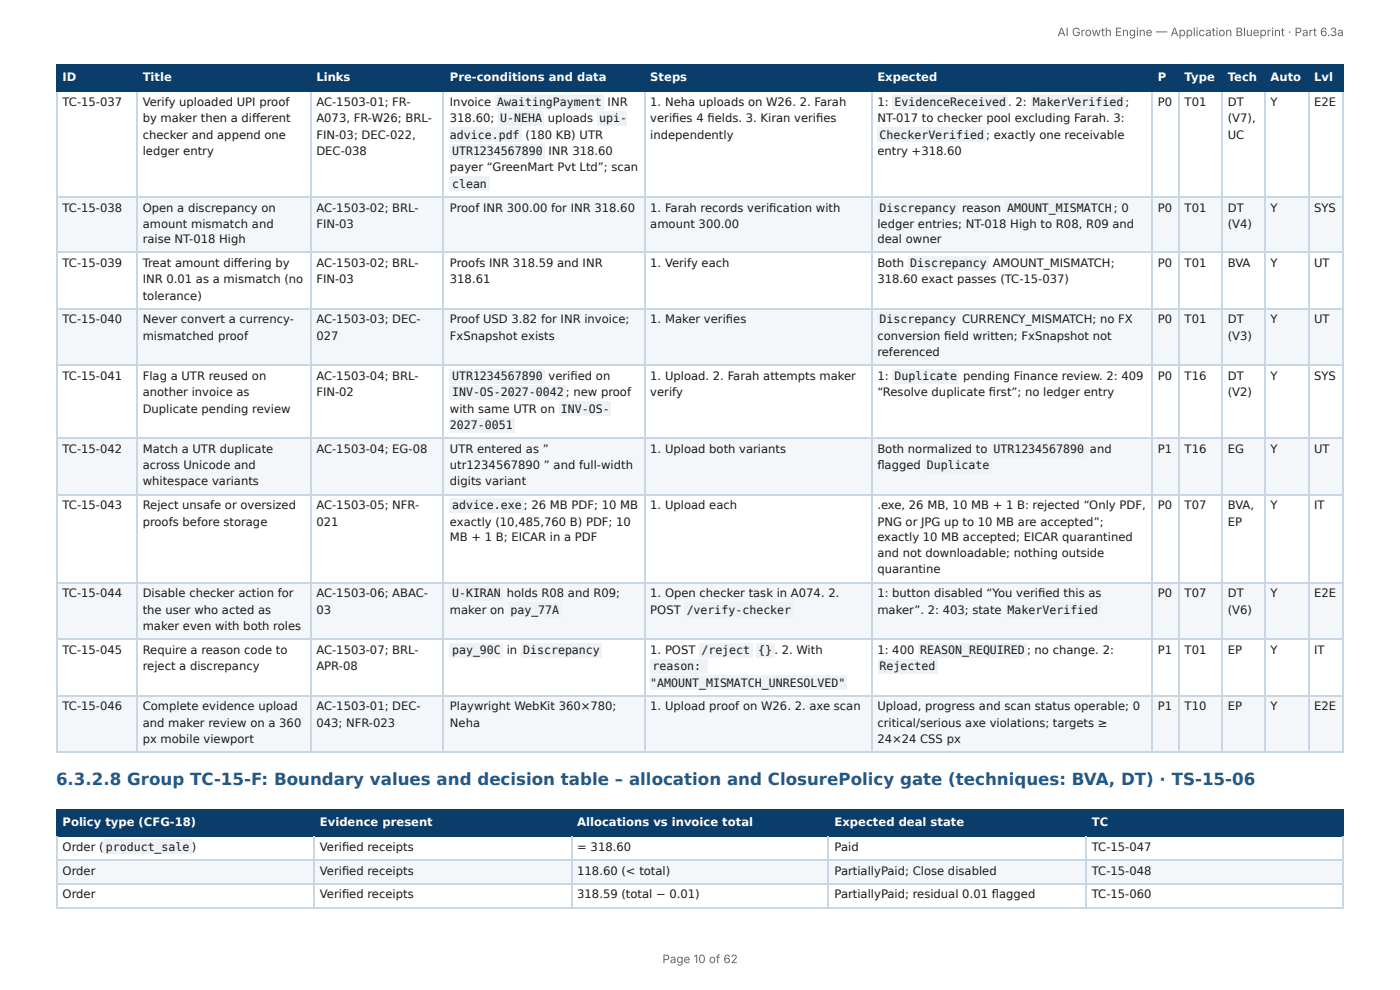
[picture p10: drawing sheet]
<svg xmlns="http://www.w3.org/2000/svg" width="297mm" height="210mm" viewBox="0 0 297 210" stroke-linecap="round" stroke-linejoin="round" font-family="sans-serif">
<defs><g id="words">
<text font-size="3.5" fill="#1f5a8c" x="11.9" y="166.8">6.3.2.8 Group TC-15-F: Boundary values and decision table – allocation and ClosurePolicy gate (techniques: BVA, DT) · TS-15-06</text>
<g font-size="2.5" fill="#666">
<text x="224.6" y="7.7">AI Growth Engine — Application Blueprint · Part 6.3a</text>
<text x="140.7" y="204.5">Page 10 of 62</text>
</g>
<g font-size="2.5" fill="#fff">
<text x="13.3" y="17.2">ID</text>
<text x="30.3" y="17.2">Title</text>
<text x="67.2" y="17.2">Links</text>
<text x="95.6" y="17.2">Pre-conditions and data</text>
<text x="138.1" y="17.2">Steps</text>
<text x="186.3" y="17.2">Expected</text>
<text x="245.9" y="17.2">P</text>
<text x="251.6" y="17.2">Type</text>
<text x="260.8" y="17.2">Tech</text>
<text x="269.9" y="17.2">Auto</text>
<text x="279.1" y="17.2">Lvl</text>
<text x="13.3" y="175.3">Policy type (CFG-18)</text>
<text x="67.9" y="175.3">Evidence present</text>
<text x="122.6" y="175.3">Allocations vs invoice total</text>
<text x="177.3" y="175.3">Expected deal state</text>
<text x="231.9" y="175.3">TC</text>
</g>
<g font-size="2.5" fill="#1a1a1a">
<text x="13.3" y="22.5">TC-15-037</text>
<text x="30.3" y="22.5">Verify uploaded UPI proof</text>
<text x="67.2" y="22.5">AC-1503-01; FR-</text>
<text x="95.6" y="22.5">Invoice</text>
<text x="105.6" y="22.5">AwaitingPayment</text>
<text x="129.1" y="22.5">INR</text>
<text x="138.1" y="22.5">1. Neha uploads on W26. 2. Farah</text>
<text x="186.3" y="22.5">1:</text>
<text x="190" y="22.5">EvidenceReceived</text>
<text x="214.1" y="22.5">. 2:</text>
<text x="219.3" y="22.5">MakerVerified</text>
<text x="239.1" y="22.5">;</text>
<text x="245.9" y="22.5">P0</text>
<text x="251.6" y="22.5">T01</text>
<text x="260.8" y="22.5">DT</text>
<text x="269.9" y="22.5">Y</text>
<text x="279.1" y="22.5">E2E</text>
<text x="30.3" y="26">by maker then a diff erent</text>
<text x="30.3" y="29.5">checker and append one</text>
<text x="67.2" y="26">A073, FR-W26; BRL-</text>
<text x="67.2" y="29.5">FIN-03; DEC-022,</text>
<text x="95.6" y="26">318.60;</text>
<text x="95.6" y="29.5">advice.pdf</text>
<text x="106.2" y="26">U-NEHA</text>
<text x="111.6" y="29.5">(180 KB) UTR</text>
<text x="116.4" y="26">uploads</text>
<text x="127.3" y="26">upi-</text>
<text x="138.1" y="26">verifi es 4 fi elds. 3. Kiran verifi es</text>
<text x="138.1" y="29.5">independently</text>
<text x="186.3" y="26">NT-017 to checker pool excluding Farah. 3:</text>
<text x="186.8" y="29.5">CheckerVerified ; exactly one receivable</text>
<text x="260.8" y="26">(V7),</text>
<text x="260.8" y="29.5">UC</text>
<text x="30.3" y="32.9">ledger entry</text>
<text x="67.2" y="32.9">DEC-038</text>
<text x="96" y="32.9">UTR1234567890</text>
<text x="116.5" y="32.9">INR 318.60</text>
<text x="186.3" y="32.9">entry +318.60</text>
<text x="95.6" y="36.4">payer “GreenMart Pvt Ltd”; scan</text>
<text x="96" y="39.8">clean</text>
<text x="13.3" y="44.9">TC-15-038</text>
<text x="30.3" y="44.9">Open a discrepancy on</text>
<text x="67.2" y="44.9">AC-1503-02; BRL-</text>
<text x="95.6" y="44.9">Proof INR 300.00 for INR 318.60</text>
<text x="138.1" y="44.9">1. Farah records verifi cation with</text>
<text x="186.8" y="44.9">Discrepancy</text>
<text x="204.3" y="44.9">reason</text>
<text x="213.9" y="44.9">AMOUNT_MISMATCH</text>
<text x="236.6" y="44.9">; 0</text>
<text x="245.9" y="44.9">P0</text>
<text x="251.6" y="44.9">T01</text>
<text x="260.8" y="44.9">DT</text>
<text x="269.9" y="44.9">Y</text>
<text x="279.1" y="44.9">SYS</text>
<text x="30.3" y="48.4">amount mismatch and</text>
<text x="30.3" y="51.6">raise NT-018 High</text>
<text x="67.2" y="48.4">FIN-03</text>
<text x="138.1" y="48.4">amount 300.00</text>
<text x="186.3" y="48.4">ledger entries; NT-018 High to R08, R09 and</text>
<text x="186.3" y="51.6">deal owner</text>
<text x="260.8" y="48.4">(V4)</text>
<text x="13.3" y="56.7">TC-15-039</text>
<text x="30.3" y="56.7">Treat amount diff ering by</text>
<text x="67.2" y="56.7">AC-1503-02; BRL-</text>
<text x="95.6" y="56.7">Proofs INR 318.59 and INR</text>
<text x="138.1" y="56.7">1. Verify each</text>
<text x="186.3" y="56.7">Both</text>
<text x="193.3" y="56.7">Discrepancy</text>
<text x="210.8" y="56.7">AMOUNT_MISMATCH;</text>
<text x="245.9" y="56.7">P0</text>
<text x="251.6" y="56.7">T01</text>
<text x="260.8" y="56.7">BVA</text>
<text x="269.9" y="56.7">Y</text>
<text x="279.1" y="56.7">UT</text>
<text x="30.3" y="60.2">INR 0.01 as a mismatch (no</text>
<text x="30.3" y="63.6">tolerance)</text>
<text x="67.2" y="60.2">FIN-03</text>
<text x="95.6" y="60.2">318.61</text>
<text x="186.3" y="60.2">318.60 exact passes (TC-15-037)</text>
<text x="13.3" y="68.7">TC-15-040</text>
<text x="30.3" y="68.7">Never convert a currency-</text>
<text x="67.2" y="68.7">AC-1503-03; DEC-</text>
<text x="95.6" y="68.7">Proof USD 3.82 for INR invoice;</text>
<text x="138.1" y="68.7">1. Maker verifi es</text>
<text x="186.8" y="68.7">Discrepancy</text>
<text x="204.3" y="68.7">CURRENCY_MISMATCH; no FX</text>
<text x="245.9" y="68.7">P0</text>
<text x="251.6" y="68.7">T01</text>
<text x="260.8" y="68.7">DT</text>
<text x="269.9" y="68.7">Y</text>
<text x="279.1" y="68.7">UT</text>
<text x="30.3" y="72.2">mismatched proof</text>
<text x="67.2" y="72.2">027</text>
<text x="95.6" y="72.2">FxSnapshot exists</text>
<text x="186.3" y="72.2">conversion fi eld written; FxSnapshot not</text>
<text x="186.3" y="75.6">referenced</text>
<text x="260.8" y="72.2">(V3)</text>
<text x="13.3" y="80.7">TC-15-041</text>
<text x="30.3" y="80.7">Flag a UTR reused on</text>
<text x="67.2" y="80.7">AC-1503-04; BRL-</text>
<text x="96" y="80.7">UTR1234567890</text>
<text x="116.5" y="80.7">verifi ed on</text>
<text x="138.1" y="80.7">1. Upload. 2. Farah attempts maker</text>
<text x="186.3" y="80.7">1:</text>
<text x="190" y="80.7">Duplicate</text>
<text x="204.6" y="80.7">pending Finance review. 2: 409</text>
<text x="245.9" y="80.7">P0</text>
<text x="251.6" y="80.7">T16</text>
<text x="260.8" y="80.7">DT</text>
<text x="269.9" y="80.7">Y</text>
<text x="279.1" y="80.7">SYS</text>
<text x="30.3" y="84.2">another invoice as</text>
<text x="30.3" y="87.6">Duplicate pending review</text>
<text x="67.2" y="84.2">FIN-02</text>
<text x="95.6" y="87.6">with same UTR on</text>
<text x="96" y="84.2">INV-OS-2027-0042</text>
<text x="119.1" y="87.6">INV-OS-</text>
<text x="120.2" y="84.2">; new proof</text>
<text x="138.1" y="84.2">verify</text>
<text x="186.3" y="84.2">“Resolve duplicate fi rst”; no ledger entry</text>
<text x="260.8" y="84.2">(V2)</text>
<text x="95.6" y="91.1">2027-0051</text>
<text x="13.3" y="96.2">TC-15-042</text>
<text x="30.3" y="96.2">Match a UTR duplicate</text>
<text x="30.3" y="99.6">across Unicode and</text>
<text x="67.2" y="96.2">AC-1503-04; EG-08</text>
<text x="95.6" y="96.2">UTR entered as ”</text>
<text x="95.6" y="99.6">utr1234567890 ” and full-width</text>
<text x="138.1" y="96.2">1. Upload both variants</text>
<text x="186.3" y="96.2">Both normalized to</text>
<text x="186.3" y="99.6">fl agged</text>
<text x="196.8" y="99.6">Duplicate</text>
<text x="211" y="96.2">UTR1234567890</text>
<text x="231.5" y="96.2">and</text>
<text x="245.9" y="96.2">P1</text>
<text x="251.6" y="96.2">T16</text>
<text x="260.8" y="96.2">EG</text>
<text x="269.9" y="96.2">Y</text>
<text x="279.1" y="96.2">UT</text>
<text x="30.3" y="103.1">whitespace variants</text>
<text x="95.6" y="103.1">digits variant</text>
<text x="13.3" y="108.2">TC-15-043</text>
<text x="30.3" y="108.2">Reject unsafe or oversized</text>
<text x="30.3" y="111.6">proofs before storage</text>
<text x="67.2" y="108.2">AC-1503-05; NFR-</text>
<text x="67.2" y="111.6">021</text>
<text x="95.6" y="111.6">exactly (10,485,760 B) PDF; 10</text>
<text x="96" y="108.2">advice.exe ;</text>
<text x="112.9" y="108.2">26 MB PDF; 10 MB</text>
<text x="138.1" y="108.2">1. Upload each</text>
<text x="186.3" y="108.2">.exe, 26 MB, 10 MB + 1 B: rejected “Only PDF,</text>
<text x="186.3" y="111.6">PNG or JPG up to 10 MB are accepted”;</text>
<text x="245.9" y="108.2">P0</text>
<text x="251.6" y="108.2">T07</text>
<text x="260.8" y="108.2">BVA,</text>
<text x="260.8" y="111.6">EP</text>
<text x="269.9" y="108.2">Y</text>
<text x="279.1" y="108.2">IT</text>
<text x="95.6" y="114.9">MB + 1 B; EICAR in a PDF</text>
<text x="186.3" y="114.9">exactly 10 MB accepted; EICAR quarantined</text>
<text x="186.3" y="118.3">and not downloadable; nothing outside</text>
<text x="186.3" y="121.8">quarantine</text>
<text x="13.3" y="126.9">TC-15-044</text>
<text x="30.3" y="126.9">Disable checker action for</text>
<text x="30.3" y="130.3">the user who acted as</text>
<text x="67.2" y="126.9">AC-1503-06; ABAC-</text>
<text x="67.2" y="130.3">03</text>
<text x="95.6" y="130.3">maker on</text>
<text x="96" y="126.9">U-KIRAN</text>
<text x="107.6" y="126.9">holds R08 and R09;</text>
<text x="108.4" y="130.3">pay_77A</text>
<text x="138.1" y="126.9">1. Open checker task in A074. 2.</text>
<text x="138.1" y="130.3">POST</text>
<text x="145.8" y="130.3">/verify-checker</text>
<text x="186.3" y="126.9">1: button disabled “You verifi ed this as</text>
<text x="186.3" y="130.3">maker”. 2: 403; state</text>
<text x="214" y="130.3">MakerVerified</text>
<text x="245.9" y="126.9">P0</text>
<text x="251.6" y="126.9">T07</text>
<text x="260.8" y="126.9">DT</text>
<text x="260.8" y="130.3">(V6)</text>
<text x="269.9" y="126.9">Y</text>
<text x="279.1" y="126.9">E2E</text>
<text x="30.3" y="133.8">maker even with both roles</text>
<text x="13.3" y="138.9">TC-15-045</text>
<text x="30.3" y="138.9">Require a reason code to</text>
<text x="30.3" y="142.3">reject a discrepancy</text>
<text x="67.2" y="138.9">AC-1503-07; BRL-</text>
<text x="67.2" y="142.3">APR-08</text>
<text x="96" y="138.9">pay_90C</text>
<text x="107.6" y="138.9">in</text>
<text x="111.1" y="138.9">Discrepancy</text>
<text x="138.1" y="138.9">1. POST</text>
<text x="138.6" y="142.3">reason:</text>
<text x="149" y="138.9">/reject</text>
<text x="161" y="138.9">{} . 2. With</text>
<text x="186.3" y="138.9">1: 400</text>
<text x="186.8" y="142.3">Rejected</text>
<text x="195.5" y="138.9">REASON_REQUIRED</text>
<text x="218.1" y="138.9">; no change. 2:</text>
<text x="245.9" y="138.9">P1</text>
<text x="251.6" y="138.9">T01</text>
<text x="260.8" y="138.9">EP</text>
<text x="269.9" y="138.9">Y</text>
<text x="279.1" y="138.9">IT</text>
<text x="138.1" y="145.8">&quot;AMOUNT_MISMATCH_UNRESOLVED&quot;</text>
<text x="13.3" y="150.9">TC-15-046</text>
<text x="30.3" y="150.9">Complete evidence upload</text>
<text x="30.3" y="154.3">and maker review on a 360</text>
<text x="67.2" y="150.9">AC-1503-01; DEC-</text>
<text x="67.2" y="154.3">043; NFR-023</text>
<text x="95.6" y="150.9">Playwright WebKit 360×780;</text>
<text x="95.6" y="154.3">Neha</text>
<text x="138.1" y="150.9">1. Upload proof on W26. 2. axe scan</text>
<text x="186.3" y="150.9">Upload, progress and scan status operable; 0</text>
<text x="186.3" y="154.3">critical/serious axe violations; targets ≥</text>
<text x="245.9" y="150.9">P1</text>
<text x="251.6" y="150.9">T10</text>
<text x="260.8" y="150.9">EP</text>
<text x="269.9" y="150.9">Y</text>
<text x="279.1" y="150.9">E2E</text>
<text x="30.3" y="157.8">px mobile viewport</text>
<text x="186.3" y="157.8">24×24 CSS px</text>
<text x="13.3" y="180.6">Order (</text>
<text x="13.3" y="185.7">Order</text>
<text x="22.5" y="180.6">product_sale )</text>
<text x="67.9" y="180.6">Verifi ed receipts</text>
<text x="67.9" y="185.7">Verifi ed receipts</text>
<text x="122.6" y="180.6">= 318.60</text>
<text x="122.6" y="185.7">118.60 (&lt; total)</text>
<text x="177.3" y="180.6">Paid</text>
<text x="177.3" y="185.7">PartiallyPaid; Close disabled</text>
<text x="231.9" y="180.6">TC-15-047</text>
<text x="231.9" y="185.7">TC-15-048</text>
<text x="13.3" y="190.8">Order</text>
<text x="67.9" y="190.8">Verifi ed receipts</text>
<text x="122.6" y="190.8">318.59 (total − 0.01)</text>
<text x="177.3" y="190.8">PartiallyPaid; residual 0.01 fl agged</text>
<text x="231.9" y="190.8">TC-15-060</text>
</g>
</g></defs>
<g fill="#0b3d6b">
<path d="M12.1 14h16.9v5.3h-16.9z"/>
<path d="M29 14h36.9v5.3h-36.9z"/>
<path d="M65.9 14h28.4v5.3h-28.4z"/>
<path d="M94.3 14h42.5v5.3h-42.5z"/>
<path d="M136.8 14h48.2v5.3h-48.2z"/>
<path d="M185 14h59.6v5.3h-59.6z"/>
<path d="M244.6 14h5.7v5.3h-5.7z"/>
<path d="M250.3 14h9.3v5.3h-9.3z"/>
<path d="M259.6 14h9v5.3h-9z"/>
<path d="M268.6 14h9.2v5.3h-9.2z"/>
<path d="M277.8 14h7.6v5.3h-7.6z"/>
</g>
<g fill="#f4f7fa">
<path d="M12.1 41.7h16.9v12h-16.9z"/>
<path d="M29 41.7h36.9v12h-36.9z"/>
<path d="M65.9 41.7h28.4v12h-28.4z"/>
<path d="M94.3 41.7h42.5v12h-42.5z"/>
<path d="M136.8 41.7h48.2v12h-48.2z"/>
<path d="M185 41.7h59.6v12h-59.6z"/>
<path d="M244.6 41.7h5.7v12h-5.7z"/>
<path d="M250.3 41.7h9.3v12h-9.3z"/>
<path d="M259.6 41.7h9v12h-9z"/>
<path d="M268.6 41.7h9.2v12h-9.2z"/>
<path d="M277.8 41.7h7.6v12h-7.6z"/>
<path d="M12.1 65.7h16.9v12h-16.9z"/>
<path d="M29 65.7h36.9v12h-36.9z"/>
<path d="M65.9 65.7h28.4v12h-28.4z"/>
<path d="M94.3 65.7h42.5v12h-42.5z"/>
<path d="M136.8 65.7h48.2v12h-48.2z"/>
<path d="M185 65.7h59.6v12h-59.6z"/>
<path d="M244.6 65.7h5.7v12h-5.7z"/>
<path d="M250.3 65.7h9.3v12h-9.3z"/>
<path d="M259.6 65.7h9v12h-9z"/>
<path d="M268.6 65.7h9.2v12h-9.2z"/>
<path d="M277.8 65.7h7.6v12h-7.6z"/>
<path d="M12.1 92.9h16.9v12h-16.9z"/>
<path d="M29 92.9h36.9v12h-36.9z"/>
<path d="M65.9 92.9h28.4v12h-28.4z"/>
<path d="M94.3 92.9h42.5v12h-42.5z"/>
<path d="M136.8 92.9h48.2v12h-48.2z"/>
<path d="M185 92.9h59.6v12h-59.6z"/>
<path d="M244.6 92.9h5.7v12h-5.7z"/>
<path d="M250.3 92.9h9.3v12h-9.3z"/>
<path d="M259.6 92.9h9v12h-9z"/>
<path d="M268.6 92.9h9.2v12h-9.2z"/>
<path d="M277.8 92.9h7.6v12h-7.6z"/>
<path d="M12.1 123.9h16.9v12h-16.9z"/>
<path d="M29 123.9h36.9v12h-36.9z"/>
<path d="M65.9 123.9h28.4v12h-28.4z"/>
<path d="M94.3 123.9h42.5v12h-42.5z"/>
<path d="M136.8 123.9h48.2v12h-48.2z"/>
<path d="M185 123.9h59.6v12h-59.6z"/>
<path d="M244.6 123.9h5.7v12h-5.7z"/>
<path d="M250.3 123.9h9.3v12h-9.3z"/>
<path d="M259.6 123.9h9v12h-9z"/>
<path d="M268.6 123.9h9.2v12h-9.2z"/>
<path d="M277.8 123.9h7.6v12h-7.6z"/>
<path d="M12.1 147.6h16.9v12h-16.9z"/>
<path d="M29 147.6h36.9v12h-36.9z"/>
<path d="M65.9 147.6h28.4v12h-28.4z"/>
<path d="M94.3 147.6h42.5v12h-42.5z"/>
<path d="M136.8 147.6h48.2v12h-48.2z"/>
<path d="M185 147.6h59.6v12h-59.6z"/>
<path d="M244.6 147.6h5.7v12h-5.7z"/>
<path d="M250.3 147.6h9.3v12h-9.3z"/>
<path d="M259.6 147.6h9v12h-9z"/>
<path d="M268.6 147.6h9.2v12h-9.2z"/>
<path d="M277.8 147.6h7.6v12h-7.6z"/>
</g>
<g fill="none" stroke="#0b3d6b" stroke-width=".23">
<path d="M11.9 13.9h273.5M11.9 19.4h273.5M12 13.8v5.7M29.1 13.8v5.7M66 13.8v5.7M94.2 13.8v5.7M136.9 13.8v5.7M185.1 13.8v5.7M244.7 13.8v5.7M250.5 13.8v5.7M259.5 13.8v5.7M268.7 13.8v5.7"/>
<path d="M277.9 13.8v5.7"/>
</g>
<path d="M285.3 13.8v5.7" fill="none" stroke="#0b3d6b" stroke-width=".21"/>
<g fill="none" stroke="#c9d6e3" stroke-width=".23">
<path d="M12 19.5v140.4M29.1 19.5v140.4M66 19.5v140.4M94.2 19.5v140.4M136.9 19.5v140.4M185.1 19.5v140.4M244.7 19.5v140.4M250.5 19.5v140.4M259.5 19.5v140.4M268.7 19.5v140.4M277.9 19.5v140.4M11.9 41.8h273.5"/>
<path d="M11.9 53.6h273.5M11.9 65.6h273.5M11.9 77.6h273.5M11.9 93h273.5M11.9 105h273.5M11.9 123.7h273.5M11.9 135.7h273.5M11.9 147.7h273.5M11.9 159.7h273.5"/>
</g>
<path d="M285.3 19.5v140.4" fill="none" stroke="#c9d6e3" stroke-width=".21"/>
<g fill="#0b3d6b">
<path d="M12.1 171.9h54.5v5.5h-54.5z"/>
<path d="M66.6 171.9h54.7v5.5h-54.7z"/>
<path d="M121.3 171.9h54.7v5.5h-54.7z"/>
<path d="M176 171.9h54.7v5.5h-54.7z"/>
<path d="M230.7 171.9h54.7v5.5h-54.7z"/>
</g>
<g fill="#f4f7fa">
<path d="M12.1 182.5h54.5v5.1h-54.5z"/>
<path d="M66.6 182.5h54.7v5.1h-54.7z"/>
<path d="M121.3 182.5h54.7v5.1h-54.7z"/>
<path d="M176 182.5h54.7v5.1h-54.7z"/>
<path d="M230.7 182.5h54.7v5.1h-54.7z"/>
</g>
<path d="M11.9 172h273.5M11.9 177.5h273.5M12 171.9v5.7M66.7 171.9v5.7M121.4 171.9v5.7M175.9 171.9v5.7M230.6 171.9v5.7" fill="none" stroke="#0b3d6b" stroke-width=".23"/>
<path d="M285.3 171.9v5.7" fill="none" stroke="#0b3d6b" stroke-width=".21"/>
<path d="M12 177.6v15M66.7 177.6v15M121.4 177.6v15M175.9 177.6v15M230.6 177.6v15M11.9 182.6h273.5M11.9 187.7h273.5M11.9 192.8h273.5" fill="none" stroke="#c9d6e3" stroke-width=".23"/>
<path d="M285.3 177.6v15" fill="none" stroke="#c9d6e3" stroke-width=".21"/>
<g fill="#eef2f6">
<path d="M105.2 20.2h23v3h-23z"/>
<path d="M105.8 23.7h9.7v3h-9.7z"/>
<path d="M126.9 23.7h6.2v3h-6.2z"/>
<path d="M95.5 27.1h15.4v3h-15.4z"/>
<path d="M95.5 30.6h20.3v3h-20.3z"/>
<path d="M95.5 37.5h8.5v3h-8.5z"/>
<path d="M189.6 20.2h24.5v3h-24.5z"/>
<path d="M218.9 20.2h20.1v3h-20.1z"/>
<path d="M186.4 27.1h23.1v3h-23.1z"/>
<path d="M186.4 42.6h17.1v3h-17.1z"/>
<path d="M213.4 42.6h23.1v3h-23.1z"/>
<path d="M192.9 54.4h17v3h-17z"/>
<path d="M186.4 66.4h17.1v3h-17.1z"/>
<path d="M95.5 78.4h20.3v3h-20.3z"/>
<path d="M95.5 81.8h24.7v3h-24.7z"/>
<path d="M118.8 85.3h10.8v3h-10.8z"/>
<path d="M95.5 88.8h13.8v3h-13.8z"/>
<path d="M189.6 78.4h14.1v3h-14.1z"/>
<path d="M210.6 93.9h20.1v3h-20.1z"/>
<path d="M196.3 97.3h14.3v3h-14.3z"/>
<path d="M95.5 105.9h15.9v3h-15.9z"/>
<path d="M95.5 124.5h11.3v3h-11.3z"/>
<path d="M107.9 128h11.3v3h-11.3z"/>
<path d="M145.3 128h23.3v3h-23.3z"/>
<path d="M213.6 128h20.1v3h-20.1z"/>
<path d="M95.5 136.6h11.3v3h-11.3z"/>
<path d="M110.7 136.6h17.1v3h-17.1z"/>
<path d="M148.5 136.6h11.4v3h-11.4z"/>
<path d="M160.6 136.6h3.9v3h-3.9z"/>
<path d="M138.2 140h12.2v3h-12.2z"/>
<path d="M138.2 143.5h41.7v3h-41.7z"/>
<path d="M194.9 136.6h23.1v3h-23.1z"/>
<path d="M186.4 140h12.7v3h-12.7z"/>
<path d="M22.1 178.3h18.7v3h-18.7z"/>
</g>
<use href="#words"/>
</svg>
